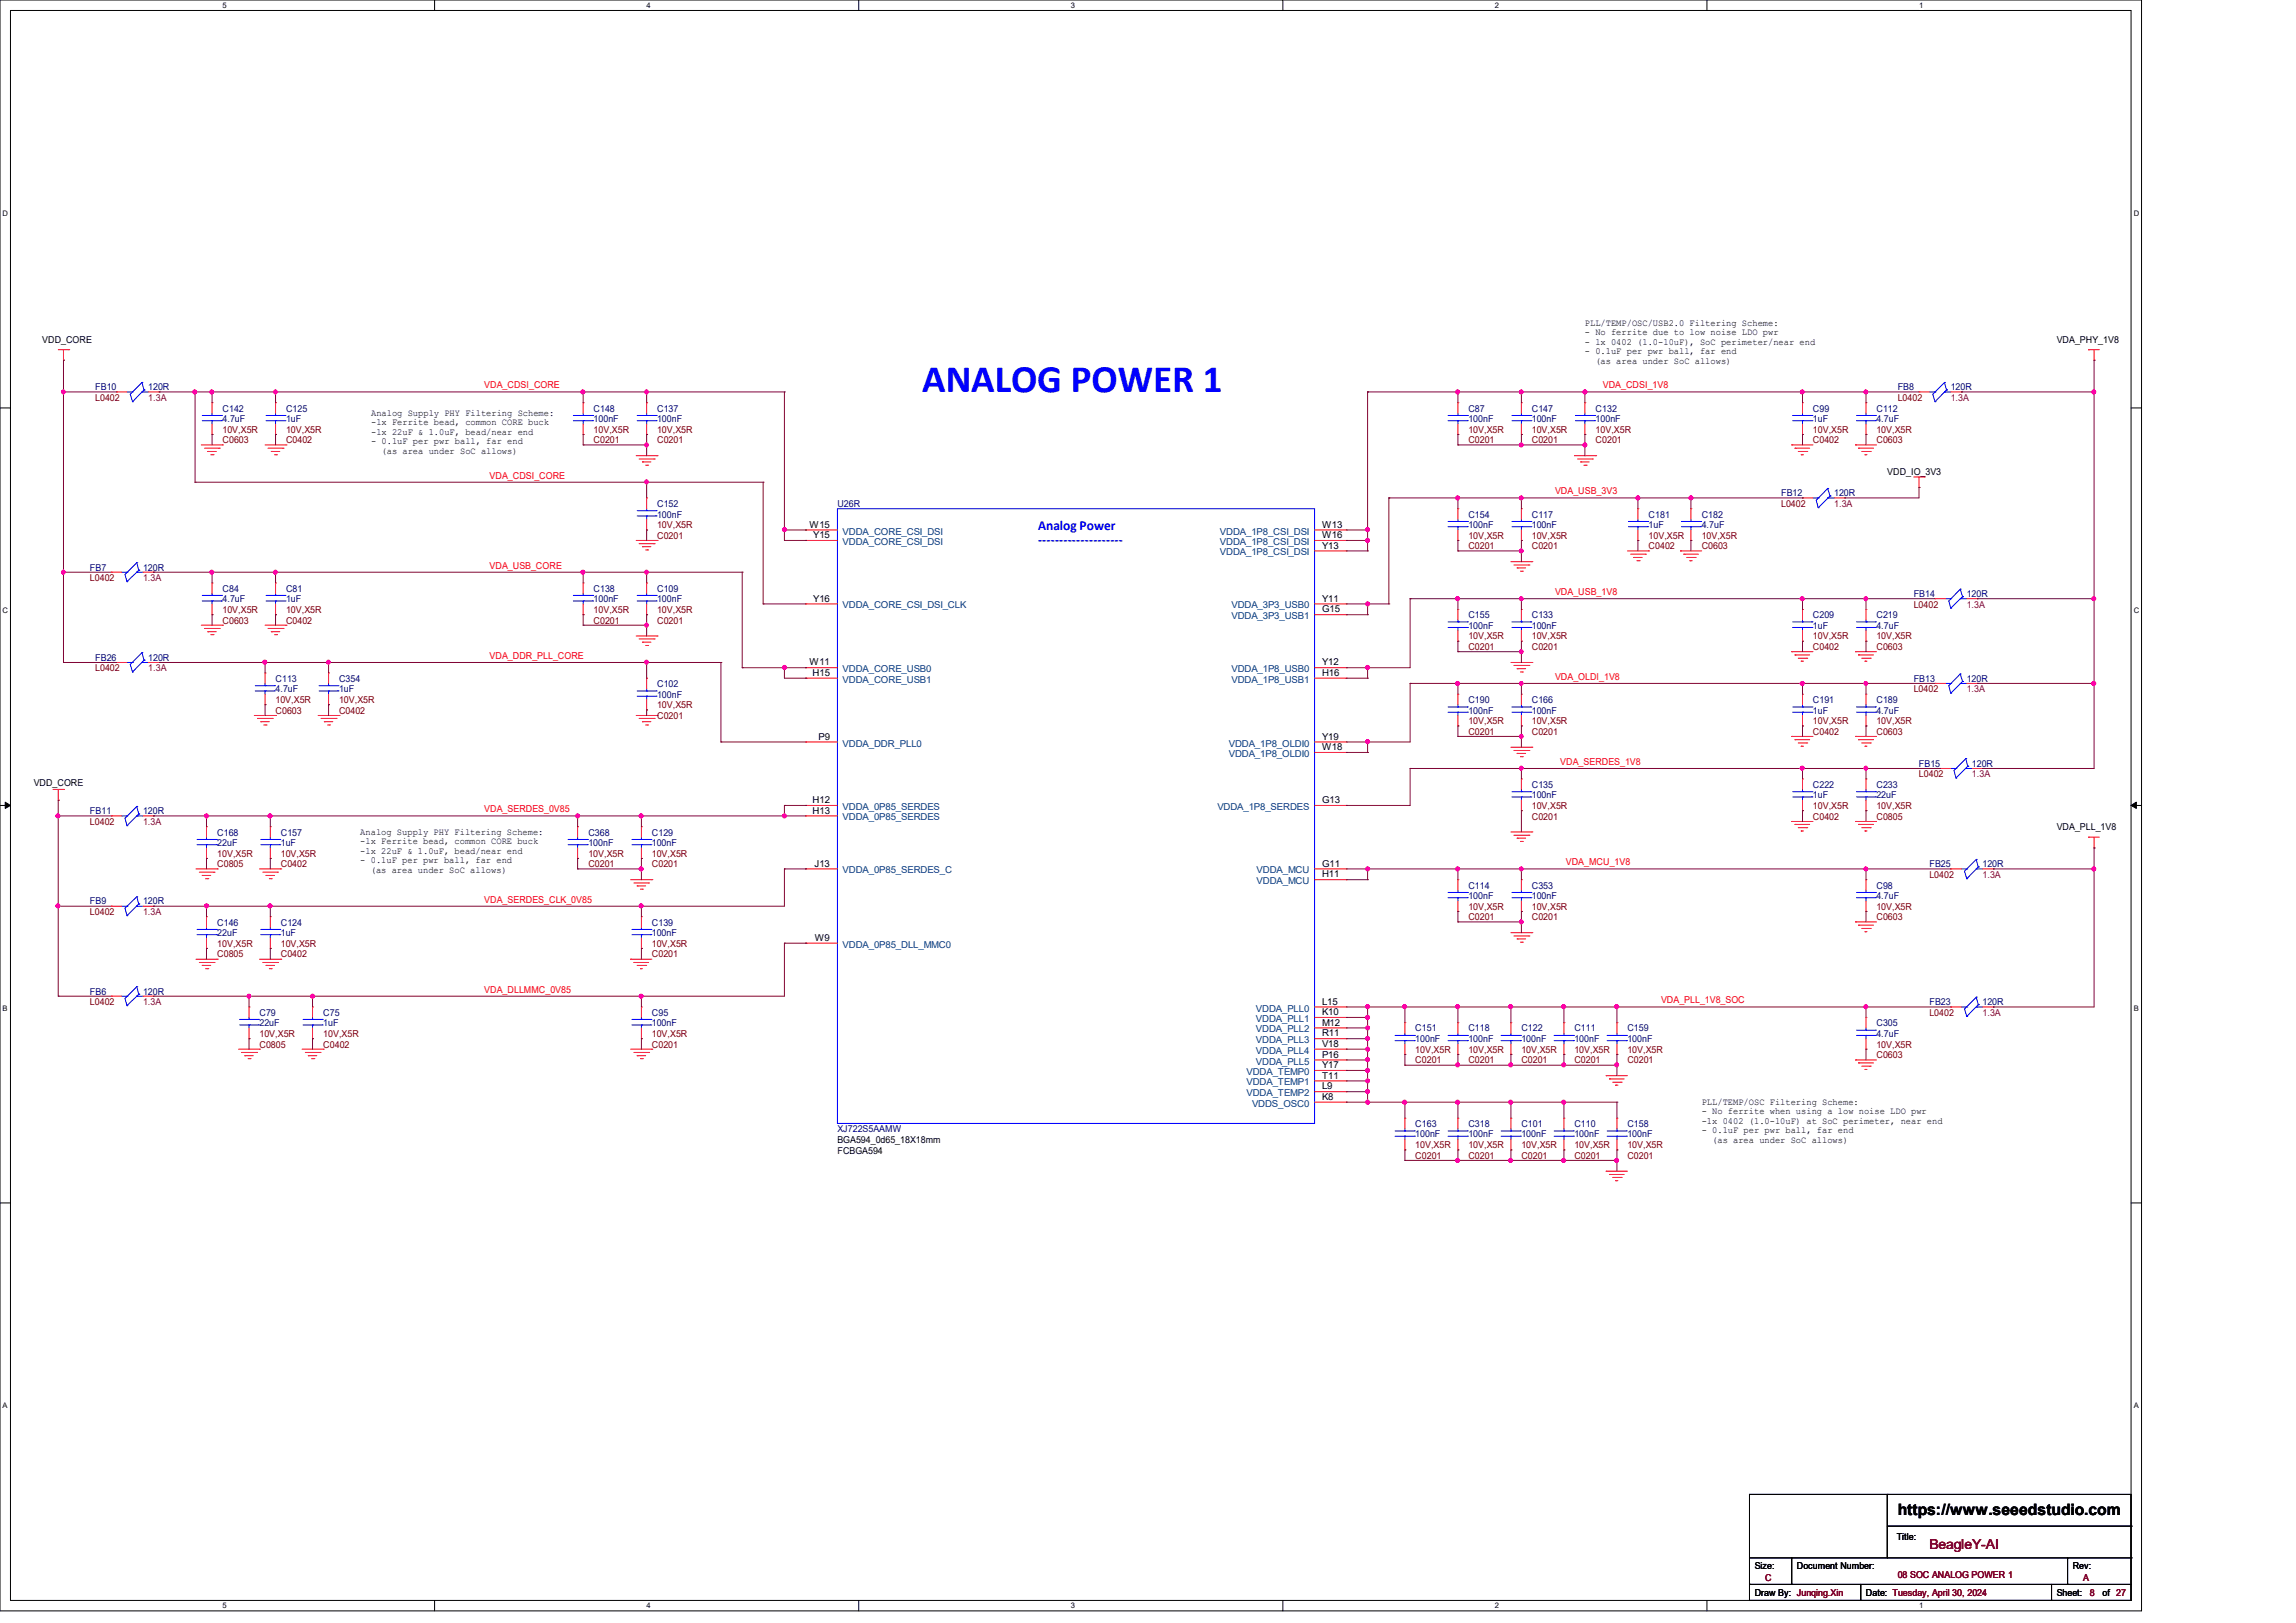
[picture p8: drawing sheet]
<svg xmlns="http://www.w3.org/2000/svg" width="297mm" height="210mm" viewBox="0 0 297 210" stroke-linecap="round" stroke-linejoin="round" font-family="sans-serif">
<defs><g id="words">
<text font-size="5" fill="#00f" x="119.3" y="50.7">ANALOG POWER 1</text>
<text font-size="2" x="245.5" y="196.1">https://www.seeedstudio.com</text>
<g font-size="1.8" fill="#00f">
<text x="134.3" y="68.6">Analog Power</text>
<text x="134.3" y="70.4">--------------------</text>
</g>
<text font-size="1.8" fill="#7f0000" x="249.6" y="200.5">BeagleY-AI</text>
<g font-size="1.2">
<text x="5.5" y="44.3">VDD_CORE</text>
<text x="205" y="42.2">PLL/TEMP/OSC/USB2.0 Filtering Scheme:</text>
<text x="205" y="43.4">- No ferrite due to low noise LDO pwr</text>
<text x="205" y="44.6">- 1x 0402 (1.0-10uF), SoC perimeter/near end</text>
<text x="205" y="45.8">- 0.1uF per pwr ball, far end</text>
<text x="206.4" y="47.1">(as area under SoC allows)</text>
<text x="266.1" y="44.3">VDA_PHY_1V8</text>
<text x="48" y="53.8">Analog Supply PHY Filtering Scheme:</text>
<text x="48" y="55">-1x Ferrite bead, common CORE buck</text>
<text x="48" y="56.3">-1x 22uF &amp; 1.0uF, bead/near end</text>
<text x="48" y="57.5">- 0.1uF per pwr ball, far end</text>
<text x="49.4" y="58.7">(as area under SoC allows)</text>
<text x="244.1" y="61.5">VDD_IO_3V3</text>
<text x="104.7" y="68.3">W15</text>
<text x="105.2" y="69.6">Y15</text>
<text x="171" y="68.3">W13</text>
<text x="171" y="69.6">W16</text>
<text x="171" y="71">Y13</text>
<text x="105.2" y="77.8">Y16</text>
<text x="171" y="77.8">Y11</text>
<text x="171" y="79.2">G15</text>
<text x="104.7" y="86.1">W11</text>
<text x="105.1" y="87.5">H15</text>
<text x="171" y="86.1">Y12</text>
<text x="171" y="87.5">H16</text>
<text x="105.9" y="95.7">P9</text>
<text x="171" y="95.7">Y19</text>
<text x="4.4" y="101.7">VDD_CORE</text>
<text x="171" y="97.1">W18</text>
<text x="46.6" y="108">Analog Supply PHY Filtering Scheme:</text>
<text x="105.1" y="103.9">H12</text>
<text x="105.1" y="105.3">H13</text>
<text x="171" y="103.9">G13</text>
<text x="266.1" y="107.4">VDA_PLL_1V8</text>
<text x="46.6" y="109.2">-1x Ferrite bead, common CORE buck</text>
<text x="46.6" y="110.4">-1x 22uF &amp; 1.0uF, bead/near end</text>
<text x="46.6" y="111.7">- 0.1uF per pwr ball, far end</text>
<text x="48" y="112.9">(as area under SoC allows)</text>
<text x="105.4" y="112.1">J13</text>
<text x="171" y="112.1">G11</text>
<text x="171" y="113.5">H11</text>
<text x="105.4" y="121.7">W9</text>
<text x="171" y="130">L15</text>
<text x="171" y="131.4">K10</text>
<text x="171" y="136.9">P16</text>
<text x="171" y="132.7">M12</text>
<text x="171" y="134.1">R11</text>
<text x="171" y="135.5">V18</text>
<text x="171" y="138.2">Y17</text>
<text x="171" y="139.6">T11</text>
<text x="171" y="141">L9</text>
<text x="171" y="142.3">K8</text>
<text x="220.1" y="143">PLL/TEMP/OSC Filtering Scheme:</text>
<text x="108.3" y="147.9">BGA594_0d65_18X18mm</text>
<text x="108.3" y="149.3">FCBGA594</text>
<text x="220.1" y="144.2">- No ferrite when using a low noise LDO pwr</text>
<text x="220.1" y="145.4">-1x 0402 (1.0-10uF) at SoC perimeter, near end</text>
<text x="220.1" y="146.6">- 0.1uF per pwr ball, far end</text>
<text x="221.5" y="147.9">(as area under SoC allows)</text>
<text x="227" y="203">Size:</text>
<text x="232.5" y="203">Document Number:</text>
<text x="245.4" y="199.3">Title:</text>
<text x="268.1" y="203">Rev:</text>
<text x="227" y="206.6">Draw By: Junqing.Xin</text>
<text x="241.4" y="206.6">Date: Tuesday, April 30, 2024</text>
<text x="266.1" y="206.6">Sheet:</text>
<text x="272" y="206.6">of 27</text>
</g>
<g font-size="1.2" fill="#00007f">
<text x="12.3" y="50.5">FB10</text>
<text x="19.2" y="50.5">120R</text>
<text x="28.8" y="53.3">C142</text>
<text x="37" y="53.3">C125</text>
<text x="76.8" y="53.3">C148</text>
<text x="85" y="53.3">C137</text>
<text x="189.9" y="53.3">C87</text>
<text x="198.2" y="53.3">C147</text>
<text x="206.4" y="53.3">C132</text>
<text x="234.5" y="53.3">C99</text>
<text x="242.7" y="53.3">C112</text>
<text x="245.5" y="50.5">FB8</text>
<text x="252.3" y="50.5">120R</text>
<text x="28.8" y="54.6">4.7uF</text>
<text x="37" y="54.6">1uF</text>
<text x="76.8" y="54.6">100nF</text>
<text x="85" y="54.6">100nF</text>
<text x="189.9" y="54.6">100nF</text>
<text x="198.2" y="54.6">100nF</text>
<text x="206.4" y="54.6">100nF</text>
<text x="234.5" y="54.6">1uF</text>
<text x="242.7" y="54.6">4.7uF</text>
<text x="85" y="65.6">C152</text>
<text x="108.3" y="65.6">U26R</text>
<text x="230.4" y="64.2">FB12</text>
<text x="237.3" y="64.2">120R</text>
<text x="85" y="67">100nF</text>
<text x="189.9" y="67">C154</text>
<text x="189.9" y="68.3">100nF</text>
<text x="198.2" y="67">C117</text>
<text x="198.2" y="68.3">100nF</text>
<text x="213.3" y="67">C181</text>
<text x="213.3" y="68.3">1uF</text>
<text x="220.1" y="67">C182</text>
<text x="220.1" y="68.3">4.7uF</text>
<text x="11.6" y="73.8">FB7</text>
<text x="18.5" y="73.8">120R</text>
<text x="28.8" y="76.6">C84</text>
<text x="28.8" y="77.9">4.7uF</text>
<text x="37" y="76.6">C81</text>
<text x="37" y="77.9">1uF</text>
<text x="76.8" y="76.6">C138</text>
<text x="76.8" y="77.9">100nF</text>
<text x="85" y="76.6">C109</text>
<text x="85" y="77.9">100nF</text>
<text x="247.6" y="77.3">FB14</text>
<text x="254.4" y="77.3">120R</text>
<text x="189.9" y="80">C155</text>
<text x="189.9" y="81.4">100nF</text>
<text x="198.2" y="80">C133</text>
<text x="198.2" y="81.4">100nF</text>
<text x="234.5" y="80">C209</text>
<text x="234.5" y="81.4">1uF</text>
<text x="242.7" y="80">C219</text>
<text x="242.7" y="81.4">4.7uF</text>
<text x="12.3" y="85.5">FB26</text>
<text x="19.2" y="85.5">120R</text>
<text x="35.6" y="88.2">C113</text>
<text x="35.6" y="89.6">4.7uF</text>
<text x="43.9" y="88.2">C354</text>
<text x="43.9" y="89.6">1uF</text>
<text x="85" y="88.9">C102</text>
<text x="247.6" y="88.2">FB13</text>
<text x="254.4" y="88.2">120R</text>
<text x="85" y="90.3">100nF</text>
<text x="189.9" y="91">C190</text>
<text x="189.9" y="92.3">100nF</text>
<text x="198.2" y="91">C166</text>
<text x="198.2" y="92.3">100nF</text>
<text x="234.5" y="91">C191</text>
<text x="234.5" y="92.3">1uF</text>
<text x="242.7" y="91">C189</text>
<text x="242.7" y="92.3">4.7uF</text>
<text x="198.2" y="101.9">C135</text>
<text x="234.5" y="101.9">C222</text>
<text x="242.7" y="101.9">C233</text>
<text x="248.2" y="99.2">FB15</text>
<text x="255.1" y="99.2">120R</text>
<text x="11.6" y="105.4">FB11</text>
<text x="18.5" y="105.4">120R</text>
<text x="198.2" y="103.3">100nF</text>
<text x="234.5" y="103.3">1uF</text>
<text x="242.7" y="103.3">22uF</text>
<text x="28.1" y="108.1">C168</text>
<text x="28.1" y="109.5">22uF</text>
<text x="36.3" y="108.1">C157</text>
<text x="36.3" y="109.5">1uF</text>
<text x="76.1" y="108.1">C368</text>
<text x="76.1" y="109.5">100nF</text>
<text x="84.3" y="108.1">C129</text>
<text x="84.3" y="109.5">100nF</text>
<text x="249.6" y="112.2">FB25</text>
<text x="256.4" y="112.2">120R</text>
<text x="11.6" y="117">FB9</text>
<text x="18.5" y="117">120R</text>
<text x="28.1" y="119.8">C146</text>
<text x="36.3" y="119.8">C124</text>
<text x="84.3" y="119.8">C139</text>
<text x="189.9" y="115">C114</text>
<text x="189.9" y="116.3">100nF</text>
<text x="198.2" y="115">C353</text>
<text x="198.2" y="116.3">100nF</text>
<text x="242.7" y="115">C98</text>
<text x="242.7" y="116.3">4.7uF</text>
<text x="28.1" y="121.2">22uF</text>
<text x="36.3" y="121.2">1uF</text>
<text x="84.3" y="121.2">100nF</text>
<text x="11.6" y="128.7">FB6</text>
<text x="18.5" y="128.7">120R</text>
<text x="33.6" y="131.4">C79</text>
<text x="41.8" y="131.4">C75</text>
<text x="84.3" y="131.4">C95</text>
<text x="249.6" y="130">FB23</text>
<text x="256.4" y="130">120R</text>
<text x="33.6" y="132.8">22uF</text>
<text x="41.8" y="132.8">1uF</text>
<text x="84.3" y="132.8">100nF</text>
<text x="183.1" y="133.5">C151</text>
<text x="183.1" y="134.9">100nF</text>
<text x="189.9" y="133.5">C118</text>
<text x="189.9" y="134.9">100nF</text>
<text x="196.8" y="133.5">C122</text>
<text x="196.8" y="134.9">100nF</text>
<text x="203.7" y="133.5">C111</text>
<text x="203.7" y="134.9">100nF</text>
<text x="210.5" y="133.5">C159</text>
<text x="210.5" y="134.9">100nF</text>
<text x="242.7" y="132.8">C305</text>
<text x="242.7" y="134.2">4.7uF</text>
<text x="108.3" y="146.5">XJ722S5AAMW</text>
<text x="183.1" y="145.8">C163</text>
<text x="183.1" y="147.2">100nF</text>
<text x="189.9" y="145.8">C318</text>
<text x="189.9" y="147.2">100nF</text>
<text x="196.8" y="145.8">C101</text>
<text x="196.8" y="147.2">100nF</text>
<text x="203.7" y="145.8">C110</text>
<text x="203.7" y="147.2">100nF</text>
<text x="210.5" y="145.8">C158</text>
<text x="210.5" y="147.2">100nF</text>
</g>
<g font-size="1.2" fill="#7f0000">
<text x="12.3" y="51.9">L0402</text>
<text x="245.5" y="51.9">L0402</text>
<text x="28.8" y="57.4">C0603</text>
<text x="28.8" y="56">10V,X5R</text>
<text x="37" y="57.4">C0402</text>
<text x="37" y="56">10V,X5R</text>
<text x="76.8" y="57.4">C0201</text>
<text x="76.8" y="56">10V,X5R</text>
<text x="85" y="57.4">C0201</text>
<text x="85" y="56">10V,X5R</text>
<text x="189.9" y="57.4">C0201</text>
<text x="189.9" y="56">10V,X5R</text>
<text x="198.2" y="57.4">C0201</text>
<text x="198.2" y="56">10V,X5R</text>
<text x="206.4" y="57.4">C0201</text>
<text x="206.4" y="56">10V,X5R</text>
<text x="234.5" y="57.4">C0402</text>
<text x="234.5" y="56">10V,X5R</text>
<text x="242.7" y="57.4">C0603</text>
<text x="242.7" y="56">10V,X5R</text>
<text x="230.4" y="65.6">L0402</text>
<text x="85" y="69.7">C0201</text>
<text x="85" y="68.3">10V,X5R</text>
<text x="189.9" y="71.1">C0201</text>
<text x="189.9" y="69.7">10V,X5R</text>
<text x="198.2" y="71.1">C0201</text>
<text x="198.2" y="69.7">10V,X5R</text>
<text x="213.3" y="71.1">C0402</text>
<text x="213.3" y="69.7">10V,X5R</text>
<text x="220.1" y="71.1">C0603</text>
<text x="220.1" y="69.7">10V,X5R</text>
<text x="11.6" y="75.2">L0402</text>
<text x="28.8" y="80.7">C0603</text>
<text x="28.8" y="79.3">10V,X5R</text>
<text x="37" y="80.7">C0402</text>
<text x="37" y="79.3">10V,X5R</text>
<text x="76.8" y="80.7">C0201</text>
<text x="76.8" y="79.3">10V,X5R</text>
<text x="85" y="80.7">C0201</text>
<text x="85" y="79.3">10V,X5R</text>
<text x="189.9" y="82.7">10V,X5R</text>
<text x="198.2" y="82.7">10V,X5R</text>
<text x="234.5" y="82.7">10V,X5R</text>
<text x="242.7" y="82.7">10V,X5R</text>
<text x="247.6" y="78.6">L0402</text>
<text x="12.3" y="86.9">L0402</text>
<text x="189.9" y="84.1">C0201</text>
<text x="198.2" y="84.1">C0201</text>
<text x="234.5" y="84.1">C0402</text>
<text x="242.7" y="84.1">C0603</text>
<text x="247.6" y="89.6">L0402</text>
<text x="35.6" y="92.3">C0603</text>
<text x="35.6" y="91">10V,X5R</text>
<text x="43.9" y="92.3">C0402</text>
<text x="43.9" y="91">10V,X5R</text>
<text x="85" y="93">C0201</text>
<text x="85" y="91.7">10V,X5R</text>
<text x="189.9" y="95.1">C0201</text>
<text x="189.9" y="93.7">10V,X5R</text>
<text x="198.2" y="95.1">C0201</text>
<text x="198.2" y="93.7">10V,X5R</text>
<text x="234.5" y="95.1">C0402</text>
<text x="234.5" y="93.7">10V,X5R</text>
<text x="242.7" y="95.1">C0603</text>
<text x="242.7" y="93.7">10V,X5R</text>
<text x="248.2" y="100.6">L0402</text>
<text x="11.6" y="106.7">L0402</text>
<text x="198.2" y="106">C0201</text>
<text x="198.2" y="104.7">10V,X5R</text>
<text x="234.5" y="106">C0402</text>
<text x="234.5" y="104.7">10V,X5R</text>
<text x="242.7" y="106">C0805</text>
<text x="242.7" y="104.7">10V,X5R</text>
<text x="28.1" y="112.2">C0805</text>
<text x="28.1" y="110.9">10V,X5R</text>
<text x="36.3" y="112.2">C0402</text>
<text x="36.3" y="110.9">10V,X5R</text>
<text x="76.1" y="112.2">C0201</text>
<text x="76.1" y="110.9">10V,X5R</text>
<text x="84.3" y="112.2">C0201</text>
<text x="84.3" y="110.9">10V,X5R</text>
<text x="249.6" y="113.6">L0402</text>
<text x="11.6" y="118.4">L0402</text>
<text x="189.9" y="119.1">C0201</text>
<text x="189.9" y="117.7">10V,X5R</text>
<text x="198.2" y="119.1">C0201</text>
<text x="198.2" y="117.7">10V,X5R</text>
<text x="242.7" y="119.1">C0603</text>
<text x="242.7" y="117.7">10V,X5R</text>
<text x="28.1" y="123.9">C0805</text>
<text x="28.1" y="122.5">10V,X5R</text>
<text x="36.3" y="123.9">C0402</text>
<text x="36.3" y="122.5">10V,X5R</text>
<text x="84.3" y="123.9">C0201</text>
<text x="84.3" y="122.5">10V,X5R</text>
<text x="11.6" y="130">L0402</text>
<text x="249.6" y="131.4">L0402</text>
<text x="33.6" y="135.5">C0805</text>
<text x="33.6" y="134.2">10V,X5R</text>
<text x="41.8" y="135.5">C0402</text>
<text x="41.8" y="134.2">10V,X5R</text>
<text x="84.3" y="135.5">C0201</text>
<text x="84.3" y="134.2">10V,X5R</text>
<text x="183.1" y="137.6">C0201</text>
<text x="183.1" y="136.2">10V,X5R</text>
<text x="189.9" y="137.6">C0201</text>
<text x="189.9" y="136.2">10V,X5R</text>
<text x="196.8" y="137.6">C0201</text>
<text x="196.8" y="136.2">10V,X5R</text>
<text x="203.7" y="137.6">C0201</text>
<text x="203.7" y="136.2">10V,X5R</text>
<text x="210.5" y="137.6">C0201</text>
<text x="210.5" y="136.2">10V,X5R</text>
<text x="242.7" y="136.9">C0603</text>
<text x="242.7" y="135.5">10V,X5R</text>
<text x="183.1" y="149.9">C0201</text>
<text x="183.1" y="148.6">10V,X5R</text>
<text x="189.9" y="149.9">C0201</text>
<text x="189.9" y="148.6">10V,X5R</text>
<text x="196.8" y="149.9">C0201</text>
<text x="196.8" y="148.6">10V,X5R</text>
<text x="203.7" y="149.9">C0201</text>
<text x="203.7" y="148.6">10V,X5R</text>
<text x="210.5" y="149.9">C0201</text>
<text x="210.5" y="148.6">10V,X5R</text>
<text x="228.3" y="204.6">C</text>
<text x="245.5" y="204.1">08 SOC ANALOG POWER 1</text>
<text x="269.5" y="204.6">A</text>
<text x="270.3" y="206.6">8</text>
</g>
<g font-size="1.2" fill="#7f003f">
<text x="19.2" y="51.9">1.3A</text>
<text x="252.3" y="51.9">1.3A</text>
<text x="237.3" y="65.6">1.3A</text>
<text x="18.5" y="75.2">1.3A</text>
<text x="254.4" y="78.6">1.3A</text>
<text x="19.2" y="86.9">1.3A</text>
<text x="254.4" y="89.6">1.3A</text>
<text x="255.1" y="100.6">1.3A</text>
<text x="18.5" y="106.7">1.3A</text>
<text x="256.4" y="113.6">1.3A</text>
<text x="18.5" y="118.4">1.3A</text>
<text x="18.5" y="130">1.3A</text>
<text x="256.4" y="131.4">1.3A</text>
</g>
<g font-size="1.2" fill="#f00">
<text x="62.7" y="50.2">VDA_CDSI_CORE</text>
<text x="207.3" y="50.2">VDA_CDSI_1V8</text>
<text x="63.3" y="61.9">VDA_CDSI_CORE</text>
<text x="201.2" y="64">VDA_USB_3V3</text>
<text x="63.3" y="73.6">VDA_USB_CORE</text>
<text x="201.2" y="77">VDA_USB_1V8</text>
<text x="63.3" y="85.3">VDA_DDR_PLL_CORE</text>
<text x="201.2" y="88">VDA_OLDI_1V8</text>
<text x="201.8" y="99">VDA_SERDES_1V8</text>
<text x="62.7" y="105.1">VDA_SERDES_0V85</text>
<text x="202.6" y="112">VDA_MCU_1V8</text>
<text x="62.7" y="116.8">VDA_SERDES_CLK_0V85</text>
<text x="62.7" y="128.4">VDA_DLLMMC_0V85</text>
<text x="214.9" y="129.8">VDA_PLL_1V8_SOC</text>
</g>
<g font-size="1.2" fill="#003f7f">
<text x="109" y="69.2">VDDA_CORE_CSI_DSI</text>
<text x="109" y="70.5">VDDA_CORE_CSI_DSI</text>
<text x="157.8" y="69.2">VDDA_1P8_CSI_DSI</text>
<text x="157.8" y="70.5">VDDA_1P8_CSI_DSI</text>
<text x="157.8" y="71.9">VDDA_1P8_CSI_DSI</text>
<text x="109" y="78.7">VDDA_CORE_CSI_DSI_CLK</text>
<text x="159.3" y="78.7">VDDA_3P3_USB0</text>
<text x="159.3" y="80.1">VDDA_3P3_USB1</text>
<text x="109" y="87">VDDA_CORE_USB0</text>
<text x="109" y="88.3">VDDA_CORE_USB1</text>
<text x="159.3" y="87">VDDA_1P8_USB0</text>
<text x="159.3" y="88.3">VDDA_1P8_USB1</text>
<text x="109" y="96.6">VDDA_DDR_PLL0</text>
<text x="159" y="98">VDDA_1P8_OLDI0</text>
<text x="159" y="96.6">VDDA_1P8_OLDI0</text>
<text x="109" y="104.8">VDDA_0P85_SERDES</text>
<text x="109" y="106.2">VDDA_0P85_SERDES</text>
<text x="157.5" y="104.8">VDDA_1P8_SERDES</text>
<text x="109" y="113">VDDA_0P85_SERDES_C</text>
<text x="162.6" y="113">VDDA_MCU</text>
<text x="162.6" y="114.4">VDDA_MCU</text>
<text x="109" y="122.6">VDDA_0P85_DLL_MMC0</text>
<text x="162.5" y="130.9">VDDA_PLL0</text>
<text x="162.5" y="137.8">VDDA_PLL5</text>
<text x="162.5" y="132.2">VDDA_PLL1</text>
<text x="162.5" y="133.6">VDDA_PLL2</text>
<text x="162.5" y="135">VDDA_PLL3</text>
<text x="162.5" y="136.4">VDDA_PLL4</text>
<text x="161.2" y="139.1">VDDA_TEMP0</text>
<text x="161.2" y="140.5">VDDA_TEMP1</text>
<text x="161.2" y="141.9">VDDA_TEMP2</text>
<text x="162" y="143.2">VDDS_OSC0</text>
</g>
<g font-size="1">
<text x="28.8" y="1">5</text>
<text x="83.7" y="1">4</text>
<text x="138.5" y="1">3</text>
<text x="193.4" y="1">2</text>
<text x="248.2" y="1">1</text>
<text x=".3" y="27.9">D</text>
<text x="276" y="27.9">D</text>
<text x=".3" y="79.4">C</text>
<text x="276" y="79.4">C</text>
<text x=".3" y="130.8">B</text>
<text x="276" y="130.8">B</text>
<text x=".3" y="182.2">A</text>
<text x="276" y="182.2">A</text>
<text x="28.8" y="208.1">5</text>
<text x="83.7" y="208.1">4</text>
<text x="138.5" y="208.1">3</text>
<text x="193.4" y="208.1">2</text>
<text x="248.2" y="208.1">1</text>
</g>
</g></defs>
<path d="M0 0h277v208.4h-277zM1.4 1.4h274.3v205.7h-274.3z" fill="none" stroke="#000" stroke-width=".13"/>
<g fill="#fff">
<path d="M28.8 .1h.5v1.1h-.5z"/>
<path d="M28.8 207.2h.5v1.1h-.5z"/>
</g>
<path d="M56.2 0v1.4M56.2 207.1v1.3" fill="none" stroke="#000" stroke-width=".13"/>
<g fill="#fff">
<path d="M83.7 .1h.5v1.1h-.5z"/>
<path d="M83.7 207.2h.5v1.1h-.5z"/>
</g>
<path d="M111.1 0v1.4M111.1 207.1v1.3" fill="none" stroke="#000" stroke-width=".13"/>
<g fill="#fff">
<path d="M138.5 .1h.6v1.1h-.6z"/>
<path d="M138.5 207.2h.6v1.1h-.6z"/>
</g>
<path d="M165.9 0v1.4M165.9 207.1v1.3" fill="none" stroke="#000" stroke-width=".13"/>
<g fill="#fff">
<path d="M193.4 .1h.5v1.1h-.5z"/>
<path d="M193.4 207.2h.5v1.1h-.5z"/>
</g>
<path d="M220.8 0v1.4M220.8 207.1v1.3" fill="none" stroke="#000" stroke-width=".13"/>
<g fill="#fff">
<path d="M248.2 .1h.6v1.1h-.6z"/>
<path d="M248.2 207.2h.6v1.1h-.6z"/>
<path d="M.3 27.1h.8v1.1h-.8z"/>
<path d="M276 27.1h.7v1.1h-.7z"/>
<path d="M.3 78.5h.8v1.1h-.8z"/>
<path d="M276 78.5h.7v1.1h-.7z"/>
</g>
<path d="M0 52.8h1.4M275.7 52.8h1.3" fill="none" stroke="#000" stroke-width=".13"/>
<g fill="#fff">
<path d="M.3 129.9h.7v1.1h-.7z"/>
<path d="M276 129.9h.6v1.1h-.6z"/>
</g>
<path d="M0 104.2h1.4M275.7 104.2h1.3" fill="none" stroke="#000" stroke-width=".13"/>
<path d="M.7 103.8l.7 .4-.7 .4zM275.7 104.2l.7-.4v.8z" fill="#000" stroke="#000" stroke-width=".13"/>
<g fill="#fff">
<path d="M.3 181.4h.7v1.1h-.7z"/>
<path d="M276 181.4h.6v1.1h-.6z"/>
</g>
<g fill="none" stroke="#000" stroke-width=".13">
<path d="M0 155.7h1.4M275.7 155.7h1.3M226.3 193.4h49.4v13.7h-49.4zM244.1 193.4h.1M244.1 193.4v8.2M244.1 197.5h31.6M275.7 197.5h.1M226.3 205h.1M226.3 205h49.4M226.3 201.6h49.4M231.8 205h.1M231.8 201.6v3.4"/>
<path d="M240.7 207.1h.1M240.7 205v2.1M265.4 207.1h.1M265.4 205v2.1M267.5 205h.1M267.5 201.6v3.4M275.7 201.6h.1"/>
</g>
<g fill="none" stroke="#f00" stroke-width=".13">
<path d="M7.5 45.3h1.4M8.2 46.6h.1M8.2 45.3v1.3M8.9 45.3h.1M15.1 50.7h.1M15.1 50.7h1.3M19.2 50.7h1.4M20.6 50.7h.1M26 57.6h2.8M26.5 58h1.9M26.9 58.4h.1M26.9 58.4h1.1"/>
<path d="M27.3 58.8h.3M27.4 52.1h.1M27.4 56.2h.1M27.4 52.1v1.4M27.4 54.9v1.3M27.6 58.8h.1M28.4 58h.1M28.8 57.6h.1M34.3 57.6h2.7M34.7 58h1.9M35.1 58.4h.1M35.1 58.4h1.1"/>
<path d="M35.5 58.8h.3M35.6 52.1h.1M35.6 56.2h.1M35.6 52.1v1.4M35.6 54.9v1.3M35.8 58.8h.1M36.6 58h.1M37 57.6h.1M75.4 52.1h.1M75.4 56.2h.1M75.4 52.1v1.4M75.4 54.9v1.3"/>
<path d="M82.3 59h2.7M82.7 59.4h1.9M83.1 59.8h.1M83.1 59.8h1.1M83.7 52.1h.1M83.7 56.2h.1M83.7 52.1v1.4M83.7 54.9v1.3M84.6 59.4h.1M85 59h.1M188.6 52.1h.1M188.6 56.2h.1"/>
<path d="M188.6 52.1v1.4M188.6 54.9v1.3M196.8 52.1h.1M196.8 56.2h.1M196.8 52.1v1.4M196.8 54.9v1.3M203.7 59h2.7M204.1 59.4h1.9M204.5 59.8h.1M204.5 59.8h1.1M205 52.1h.1M205 56.2h.1"/>
<path d="M205 52.1v1.4M205 54.9v1.3M206 59.4h.1M206.4 59h.1M231.8 57.6h.1M231.8 57.6h2.7M232.2 58h.1M232.2 58h1.9M232.6 58.4h1.1M233 58.8h.1M233 58.8h.3M233.2 52.1h.1"/>
<path d="M233.2 56.2h.1M233.2 52.1v1.4M233.2 54.9v1.3M233.7 58.4h.1M240 57.6h.1M240 57.6h2.7M240.4 58h.1M240.4 58h2M240.8 58.4h1.1M241.3 58.8h.1M241.3 58.8h.2M241.4 52.1h.1"/>
<path d="M241.4 56.2h.1M241.4 52.1v1.4M241.4 54.9v1.3M241.9 58.4h.1M248.2 50.7h.1M248.2 50.7h1.4M252.3 50.7h1.4M253.7 50.7h.1M270.2 45.3h.1M270.2 45.3h1.4M270.9 46.6h.1M270.9 45.3v1.3"/>
<path d="M14.4 74h.1M14.4 74h1.3M18.5 74h1.4M19.9 74h.1M27.4 75.4h.1M27.4 79.5h.1M27.4 75.4v1.4M27.4 78.1v1.4M35.6 75.4h.1M35.6 79.5h.1M35.6 75.4v1.4M35.6 78.1v1.4"/>
<path d="M75.4 75.4h.1M75.4 79.5h.1M75.4 75.4v1.4M75.4 78.1v1.4M82.3 69.9h2.7M82.7 70.4h1.9M83.1 70.7h.1M83.1 70.7h1.1M83.5 60.2h.3M83.5 71.2h.3M83.7 75.4h.1M83.7 79.5h.1"/>
<path d="M83.7 64.4h.1M83.7 68.6h.1M83.7 64.4v1.4M83.7 67.2v1.4M83.7 75.4v1.4M83.7 78.1v1.4M83.8 60.2h.1M83.8 71.2h.1M84.6 70.4h.1M85 69.9h.1M104.2 68.6h.1M104.2 69.9h.1"/>
<path d="M104.2 78.1h.1M104.2 69.9h4.1M104.2 68.6h4.1M104.2 78.1h4.1M170.1 69.9h4.1M170.1 71.3h4.1M170.1 68.6h4.1M170.1 78.1h4.1M170.1 79.5h4.1M174.2 68.6h.1M174.2 69.9h.1M174.2 71.3h.1"/>
<path d="M174.2 78.1h.1M174.2 79.5h.1M188.6 78.9h.1M188.6 65.8h.1M188.6 69.9h.1M188.6 65.8v1.4M188.6 68.6v1.3M188.6 78.9v1.3M195.5 72.7h2.7M195.8 73.1h2M196.3 73.5h.1M196.3 73.5h1.1"/>
<path d="M196.7 73.9h.2M196.8 65.8h.1M196.8 69.9h.1M196.8 78.9h.1M196.8 65.8v1.4M196.8 68.6v1.3M196.8 78.9v1.3M196.9 73.9h.1M197.8 73.1h.1M198.2 72.7h.1M204.9 60.2h.3M205.2 60.2h.1"/>
<path d="M210.5 71.3h2.8M210.9 71.7h2M211.3 72.1h.1M211.3 72.1h1.1M211.8 72.6h.2M211.9 65.8h.1M211.9 69.9h.1M211.9 65.8v1.4M211.9 68.6v1.3M212 72.6h.1M212.9 71.7h.1M213.3 71.3h.1"/>
<path d="M217.4 71.3h.1M217.4 71.3h2.7M217.8 71.7h.1M217.8 71.7h1.9M218.2 72.1h1.1M218.6 72.6h.1M218.6 72.6h.3M218.7 65.8h.1M218.7 69.9h.1M218.7 65.8v1.4M218.7 68.6v1.3M219.3 72.1h.1"/>
<path d="M233.2 78.9h.1M233.2 64.4h.1M233.2 78.9v1.3M233.2 64.4h1.3M237.3 64.4h1.3M238.6 64.4h.1M241.4 78.9h.1M241.4 78.9v1.3M247.6 61.7h1.3M248.2 63.1h.1M248.2 61.7v1.4M248.9 61.7h.1"/>
<path d="M250.3 77.5h.1M250.3 77.5h1.4M254.4 77.5h1.4M255.8 77.5h.1M15.1 85.7h.1M15.1 85.7h1.3M19.2 85.7h1.4M20.6 85.7h.1M26 80.9h2.8M26.5 81.3h1.9M26.9 81.7h.1M26.9 81.7h1.1"/>
<path d="M27.3 82.1h.3M27.6 82.1h.1M28.4 81.3h.1M28.8 80.9h.1M32.9 92.6h2.7M33.3 93h1.9M33.7 93.4h.1M33.7 93.4h1.1M34.1 93.8h.3M34.3 87.1h.1M34.3 91.2h.1M34.3 80.9h2.7"/>
<path d="M34.3 87.1v1.3M34.3 89.8v1.4M34.4 93.8h.1M34.7 81.3h1.9M35.1 81.7h.1M35.1 81.7h1.1M35.2 93h.1M35.5 82.1h.3M35.6 92.6h.1M35.8 82.1h.1M36.6 81.3h.1M37 80.9h.1"/>
<path d="M41.1 92.6h2.8M41.5 93h2M42 93.4h.1M42 93.4h1.1M42.4 93.8h.2M42.5 87.1h.1M42.5 91.2h.1M42.5 87.1v1.3M42.5 89.8v1.4M42.6 93.8h.1M43.5 93h.1M43.9 92.6h.1"/>
<path d="M82.3 82.3h2.7M82.3 92.6h2.7M82.7 82.7h1.9M82.7 93h1.9M83.1 83.1h.1M83.1 93.4h.1M83.1 83.1h1.1M83.1 93.4h1.1M83.5 83.5h.3M83.5 93.8h.3M83.7 87.8h.1M83.7 91.9h.1"/>
<path d="M83.7 87.8v1.4M83.7 90.5v1.4M83.8 83.5h.1M83.8 93.8h.1M84.6 82.7h.1M84.6 93h.1M85 82.3h.1M85 92.6h.1M104.2 86.4h.1M104.2 87.8h.1M104.2 96h.1M104.2 86.4h4.1"/>
<path d="M104.2 87.8h4.1M104.2 96h4.1M170.1 86.4h4.1M170.1 87.8h4.1M170.1 96h4.1M170.1 97.4h4.1M174.2 97.4h.1M174.2 96h.1M174.2 86.4h.1M174.2 87.8h.1M188.6 83h.1M188.6 89.8h.1"/>
<path d="M188.6 93.9h.1M188.6 81.6v1.4M188.6 89.8v1.4M188.6 92.6v1.3M195.5 85.7h2.7M195.5 96.7h2.7M195.8 86.1h2M195.8 97.1h2M196.3 86.5h.1M196.3 97.5h.1M196.3 86.5h1.1M196.3 97.5h1.1"/>
<path d="M196.7 87h.2M196.7 97.9h.2M196.8 83h.1M196.8 89.8h.1M196.8 93.9h.1M196.8 81.6v1.4M196.8 89.8v1.4M196.8 92.6v1.3M196.9 87h.1M196.9 97.9h.1M197.8 86.1h.1M197.8 97.1h.1"/>
<path d="M198.2 85.7h.1M198.2 96.7h.1M231.8 84.3h.1M231.8 95.3h.1M231.8 84.3h2.7M231.8 95.3h2.7M232.2 84.8h.1M232.2 95.7h.1M232.2 84.8h1.9M232.2 95.7h1.9M232.6 85.2h1.1M232.6 96.1h1.1"/>
<path d="M233 85.6h.1M233 96.6h.1M233 85.6h.3M233 96.6h.3M233.2 83h.1M233.2 89.8h.1M233.2 93.9h.1M233.2 81.6v1.4M233.2 89.8v1.4M233.2 92.6v1.3M233.7 85.2h.1M233.7 96.1h.1"/>
<path d="M240 84.3h.1M240 95.3h.1M240 84.3h2.7M240 95.3h2.7M240.4 84.8h.1M240.4 95.7h.1M240.4 84.8h2M240.4 95.7h2M240.8 85.2h1.1M240.8 96.1h1.1M241.3 85.6h.1M241.3 96.6h.1"/>
<path d="M241.3 85.6h.2M241.3 96.6h.2M241.4 83h.1M241.4 89.8h.1M241.4 93.9h.1M241.4 81.6v1.4M241.4 89.8v1.4M241.4 92.6v1.3M241.9 85.2h.1M241.9 96.1h.1M250.3 88.4h.1M250.3 88.4h1.4"/>
<path d="M251 99.4h.1M251 99.4h1.3M254.4 88.4h1.4M255.1 99.4h1.4M255.8 88.4h.1M256.5 99.4h.1M6.9 102.2h1.3M7.5 103.5h.1M7.5 102.2v1.3M8.2 102.2h.1M14.4 105.6h.1M14.4 117.3h.1"/>
<path d="M14.4 105.6h1.3M14.4 117.3h1.3M18.5 105.6h1.4M18.5 117.3h1.4M19.9 105.6h.1M19.9 117.3h.1M25.4 112.4h2.7M25.8 112.9h1.9M26.2 113.3h.1M26.2 113.3h1.1M26.6 113.7h.3M26.7 107h.1"/>
<path d="M26.7 111.1h.1M26.7 118.6h.1M26.7 107v1.3M26.7 109.7v1.4M26.7 118.6v1.4M26.9 113.7h.1M27.7 112.9h.1M28.1 112.4h.1M33.6 112.4h2.7M34 112.9h1.9M34.4 113.3h.1M34.4 113.3h1.1"/>
<path d="M34.8 113.7h.3M35 118.6h.1M35 107h.1M35 111.1h.1M35 107v1.3M35 109.7v1.4M35 118.6v1.4M35.1 113.7h.1M35.9 112.9h.1M36.3 112.4h.1M74.7 107h.1M74.7 111.1h.1"/>
<path d="M74.7 107v1.3M74.7 109.7v1.4M81.6 113.8h2.7M82 114.3h1.9M82.4 114.6h.1M82.4 114.6h1.1M82.8 115.1h.3M83 118.6h.1M83 107h.1M83 111.1h.1M83 107v1.3M83 109.7v1.4"/>
<path d="M83 118.6v1.4M83.1 115.1h.1M83.9 114.3h.1M84.3 113.8h.1M104.2 104.2h.1M104.2 105.6h.1M104.2 112.4h.1M104.2 112.4h4.1M104.2 105.6h4.1M104.2 104.2h4.1M170.1 112.4h4.1M170.1 113.8h4.1"/>
<path d="M170.1 104.2h4.1M174.2 104.2h.1M174.2 112.4h.1M174.2 113.8h.1M188.6 113.8h.1M188.6 117.9h.1M188.6 113.8v1.4M188.6 116.6v1.3M195.5 107.7h2.7M195.8 108.1h2M196.3 108.5h.1M196.3 108.5h1.1"/>
<path d="M196.7 108.9h.2M196.8 100.8h.1M196.8 104.9h.1M196.8 113.8h.1M196.8 117.9h.1M196.8 100.8v1.4M196.8 103.5v1.4M196.8 113.8v1.4M196.8 116.6v1.3M196.9 108.9h.1M197.8 108.1h.1M198.2 107.7h.1"/>
<path d="M231.8 106.3h.1M231.8 106.3h2.7M232.2 106.7h.1M232.2 106.7h1.9M232.6 107.1h1.1M233 107.5h.1M233 107.5h.3M233.2 100.8h.1M233.2 104.9h.1M233.2 100.8v1.4M233.2 103.5v1.4M233.7 107.1h.1"/>
<path d="M240 106.3h.1M240 119.3h.1M240 106.3h2.7M240 119.3h2.7M240.4 106.7h.1M240.4 119.7h.1M240.4 106.7h2M240.4 119.7h2M240.8 107.1h1.1M241.3 107.5h.1M241.3 107.5h.2M241.4 113.8h.1"/>
<path d="M241.4 117.9h.1M241.4 100.8h.1M241.4 104.9h.1M241.4 100.8v1.4M241.4 103.5v1.4M241.4 113.8v1.4M241.4 116.6v1.3M241.9 107.1h.1M252.3 112.4h.1M252.3 112.4h1.4M256.5 112.4h1.4M257.9 112.4h.1"/>
<path d="M270.2 108.3h.1M270.2 108.3h1.4M270.9 109.7h.1M270.9 108.3v1.4M14.4 128.9h.1M14.4 128.9h1.3M18.5 128.9h1.4M19.9 128.9h.1M25.4 124.1h2.7M25.8 124.5h1.9M26.2 124.9h.1M26.2 124.9h1.1"/>
<path d="M26.6 125.3h.3M26.7 122.7h.1M26.7 121.4v1.3M26.9 125.3h.1M27.7 124.5h.1M28.1 124.1h.1M30.9 135.8h2.7M31.2 136.2h2M31.7 136.6h.1M31.7 136.6h1.1M32.1 137h.2M32.2 130.3h.1"/>
<path d="M32.2 134.4h.1M32.2 130.3v1.4M32.2 133v1.4M32.3 137h.1M33.2 136.2h.1M33.6 135.8h.1M33.6 124.1h2.7M34 124.5h1.9M34.4 124.9h.1M34.4 124.9h1.1M34.8 125.3h.3M35 122.7h.1"/>
<path d="M35 121.4v1.3M35.1 125.3h.1M35.9 124.5h.1M36.3 124.1h.1M39.1 135.8h2.7M39.5 136.2h1.9M39.9 136.6h.1M39.9 136.6h1.1M40.3 137h.3M40.4 130.3h.1M40.4 134.4h.1M40.4 130.3v1.4"/>
<path d="M40.4 133v1.4M40.6 137h.1M41.4 136.2h.1M41.8 135.8h.1M81.6 124.1h.1M81.6 124.1h2.7M81.6 135.8h2.7M82 124.5h.1M82 124.5h1.9M82 136.2h1.9M82.4 136.6h.1M82.4 124.9h1.1"/>
<path d="M82.4 136.6h1.1M82.8 125.3h.1M82.8 125.3h.3M82.8 137h.3M83 130.3h.1M83 134.4h.1M83 122.7h.1M83 121.4v1.3M83 130.3v1.4M83 133v1.4M83.1 137h.1M83.5 124.9h.1"/>
<path d="M83.9 136.2h.1M84.3 135.8h.1M104.2 122h.1M104.2 122h4.1M170.1 135.8h4.1M170.1 137.2h4.1M170.1 130.3h4.1M170.1 131.7h4.1M170.1 133h4.1M170.1 134.4h4.1M170.1 138.5h4.1M170.1 139.9h4.1"/>
<path d="M174.2 130.3h.1M174.2 137.2h.1M174.2 131.7h.1M174.2 133h.1M174.2 134.4h.1M174.2 135.8h.1M174.2 138.5h.1M174.2 139.9h.1M181.7 132.3h.1M181.7 136.4h.1M181.7 132.3v1.4M181.7 135.1v1.3"/>
<path d="M188.6 132.3h.1M188.6 136.4h.1M188.6 132.3v1.4M188.6 135.1v1.3M195.5 132.3h.1M195.5 136.4h.1M195.5 120.7h2.7M195.5 132.3v1.4M195.5 135.1v1.3M195.8 121.1h2M196.3 121.5h.1M196.3 121.5h1.1"/>
<path d="M196.7 121.9h.2M196.9 121.9h.1M197.8 121.1h.1M198.2 120.7h.1M202.3 132.3h.1M202.3 136.4h.1M202.3 132.3v1.4M202.3 135.1v1.3M207.8 139.2h.1M207.8 139.2h2.7M208.2 139.6h.1M208.2 139.6h1.9"/>
<path d="M209.2 132.3h.1M209.2 136.4h.1M209.2 132.3v1.4M209.2 135.1v1.3M240 137.2h.1M240 137.2h2.7M240.4 137.5h.1M240.4 137.5h2M240.8 120.1h1.1M240.8 138h1.1M241.3 120.6h.1M241.3 138.4h.1"/>
<path d="M241.3 120.6h.2M241.3 138.4h.2M241.4 131.7h.1M241.4 135.8h.1M241.4 131.7v1.3M241.4 134.4v1.4M241.9 120.1h.1M241.9 138h.1M252.3 130.3h.1M252.3 130.3h1.4M256.5 130.3h1.4M257.9 130.3h.1"/>
<path d="M170.1 141.3h4.1M170.1 142.6h4.1M174.2 141.3h.1M174.2 142.6h.1M181.7 144.7h.1M181.7 148.8h.1M181.7 144.7v1.4M181.7 147.4v1.4M188.6 144.7h.1M188.6 148.8h.1M188.6 144.7v1.4M188.6 147.4v1.4"/>
<path d="M195.5 144.7h.1M195.5 148.8h.1M195.5 144.7v1.4M195.5 147.4v1.4M202.3 144.7h.1M202.3 148.8h.1M202.3 144.7v1.4M202.3 147.4v1.4M207.8 151.6h.1M207.8 151.6h2.7M208.2 152h.1M208.2 152h1.9"/>
<path d="M208.6 140h1.1M208.6 152.4h1.1M209 140.4h.1M209 152.8h.1M209 140.4h.3M209 152.8h.3M209.2 144.7h.1M209.2 148.8h.1M209.2 144.7v1.4M209.2 147.4v1.4M209.7 140h.1M209.7 152.4h.1"/>
</g>
<g fill="none" stroke="#00f" stroke-width=".13">
<path d="M16.4 50.7h.7M17.1 52h.1M17.1 50.7h.1M18.4 49.5h.1M18.4 50.7h.1M18.4 50.7h.8M18.4 49.5l-1.6 1.5 .3 1M18.4 49.5l.2 1M18.6 50.5h.1M18.6 50.5l-1.5 1.5M26.2 53.8h2.5M26.2 54.4h2.5"/>
<path d="M27.4 54.4h.1M27.4 53.8h.1M27.4 53.5v.3M27.4 54.4v.5M28.7 53.8h.1M28.7 54.4h.1M34.4 53.8h2.5M34.4 54.4h2.5M35.6 54.4h.1M35.6 53.8h.1M35.6 53.5v.3M35.6 54.4v.5"/>
<path d="M36.9 53.8h.1M36.9 54.4h.1M74.2 53.8h2.5M74.2 54.4h2.5M75.4 54.4h.1M75.4 53.8h.1M75.4 53.5v.3M75.4 54.4v.5M76.7 53.8h.1M76.7 54.4h.1M82.4 53.8h2.5M82.4 54.4h2.5"/>
<path d="M83.7 54.4h.1M83.7 53.8h.1M83.7 53.5v.3M83.7 54.4v.5M84.9 53.8h.1M84.9 54.4h.1M187.3 53.8h2.5M187.3 54.4h2.5M188.6 54.4h.1M188.6 53.8h.1M188.6 53.5v.3M188.6 54.4v.5"/>
<path d="M189.8 53.8h.1M189.8 54.4h.1M195.6 53.8h2.4M195.6 54.4h2.4M196.8 54.4h.1M196.8 53.8h.1M196.8 53.5v.3M196.8 54.4v.5M198 53.8h.1M198 54.4h.1M203.8 53.8h2.5M203.8 54.4h2.5"/>
<path d="M205 54.4h.1M205 53.8h.1M205 53.5v.3M205 54.4v.5M206.3 53.8h.1M206.3 54.4h.1M231.9 53.8h2.5M231.9 54.4h2.5M233.2 54.4h.1M233.2 53.8h.1M233.2 53.5v.3M233.2 54.4v.5"/>
<path d="M234.4 53.8h.1M234.4 54.4h.1M240.2 53.8h2.4M240.2 54.4h2.4M241.4 54.4h.1M241.4 53.8h.1M241.4 53.5v.3M241.4 54.4v.5M242.6 53.8h.1M242.6 54.4h.1M249.6 50.7h.7M250.3 52h.1"/>
<path d="M250.3 50.7h.1M251.5 49.5h.1M251.5 50.7h.1M251.5 49.5l-1.5 1.5 .3 1M251.5 50.7h.8M251.5 49.5l.3 1M251.8 50.5h.1M251.8 50.5l-1.5 1.5M15.7 74h.7M16.4 75.3h.1M16.4 74h.1M17.7 72.8h.1"/>
<path d="M17.7 74h.1M17.7 72.8l-1.5 1.5 .2 1M17.7 74h.8M17.7 72.8l.2 1M17.9 73.8h.1M17.9 73.8l-1.5 1.5M26.2 77h2.5M26.2 77.8h2.5M27.4 77.8h.1M27.4 77h.1M27.4 76.8v.2M27.4 77.8v.3"/>
<path d="M28.7 77h.1M28.7 77.8h.1M34.4 77h2.5M34.4 77.8h2.5M35.6 77.8h.1M35.6 77h.1M35.6 76.8v.2M35.6 77.8v.3M36.9 77h.1M36.9 77.8h.1M74.2 77h2.5M74.2 77.8h2.5"/>
<path d="M75.4 77.8h.1M75.4 77h.1M75.4 76.8v.2M75.4 77.8v.3M76.7 77h.1M76.7 77.8h.1M82.4 77h2.5M82.4 77.8h2.5M82.4 66.1h2.5M82.4 66.8h2.5M83.7 77.8h.1M83.7 77h.1"/>
<path d="M83.7 66.8h.1M83.7 66.1h.1M83.7 65.8v.3M83.7 66.8v.4M83.7 76.8v.2M83.7 77.8v.3M84.9 77h.1M84.9 77.8h.1M84.9 66.1h.1M84.9 66.8h.1M108.3 65.8h61.8v79.6h-61.8zM187.3 67.5h2.5"/>
<path d="M187.3 68.2h2.5M188.6 68.2h.1M188.6 67.5h.1M188.6 67.2v.3M188.6 68.2v.4M189.8 67.5h.1M189.8 68.2h.1M195.6 67.5h2.4M195.6 68.2h2.4M196.8 68.2h.1M196.8 67.5h.1M196.8 67.2v.3"/>
<path d="M196.8 68.2v.4M198 67.5h.1M198 68.2h.1M210.7 67.5h2.4M210.7 68.2h2.4M211.9 68.2h.1M211.9 67.5h.1M211.9 67.2v.3M211.9 68.2v.4M213.1 67.5h.1M213.1 68.2h.1M217.5 67.5h2.5"/>
<path d="M217.5 68.2h2.5M218.7 68.2h.1M218.7 67.5h.1M218.7 67.2v.3M218.7 68.2v.4M220 67.5h.1M220 68.2h.1M234.5 64.4h.7M235.2 65.7h.1M235.2 64.4h.1M236.4 63.2h.1M236.4 64.4h.1"/>
<path d="M236.4 63.2l-1.4 1.5 .2 1M236.4 64.4h.9M236.4 63.2l.3 1M236.7 64.2h.1M236.7 64.2l-1.5 1.5M251.7 77.5h.6M252.3 78.7h.1M252.3 77.5h.1M253.6 76.2h.1M253.6 77.5h.1M253.6 76.2l-1.5 1.6 .2 .9M253.6 77.5h.8"/>
<path d="M253.6 76.2l.3 1M253.9 77.2h.1M253.9 77.2l-1.6 1.5M16.4 85.7h.7M17.1 87h.1M17.1 85.7h.1M18.4 84.5h.1M18.4 85.7h.1M18.4 84.5l-1.6 1.5 .3 1M18.4 85.7h.8M18.4 84.5l.2 .9M18.6 85.4h.1"/>
<path d="M18.6 85.4l-1.5 1.6M33 88.7h2.5M33 89.4h2.5M34.3 89.4h.1M34.3 88.7h.1M34.3 88.4v.3M34.3 89.4v.4M35.5 88.7h.1M35.5 89.4h.1M41.3 88.7h2.4M41.3 89.4h2.4M42.5 89.4h.1"/>
<path d="M42.5 88.7h.1M42.5 88.4v.3M42.5 89.4v.4M43.7 88.7h.1M43.7 89.4h.1M82.4 89.4h2.5M82.4 90.1h2.5M83.7 90.1h.1M83.7 89.4h.1M83.7 89.2v.2M83.7 90.1v.4M84.9 89.4h.1"/>
<path d="M84.9 90.1h.1M187.3 80.5h2.5M187.3 81.2h2.5M187.3 91.5h2.5M187.3 92.2h2.5M188.6 81.2h.1M188.6 80.5h.1M188.6 92.2h.1M188.6 91.5h.1M188.6 80.2v.3M188.6 81.2v.4M188.6 91.2v.3"/>
<path d="M188.6 92.2v.4M189.8 80.5h.1M189.8 81.2h.1M189.8 91.5h.1M189.8 92.2h.1M195.6 80.5h2.4M195.6 81.2h2.4M195.6 91.5h2.4M195.6 92.2h2.4M196.8 81.2h.1M196.8 80.5h.1M196.8 92.2h.1"/>
<path d="M196.8 91.5h.1M196.8 80.2v.3M196.8 81.2v.4M196.8 91.2v.3M196.8 92.2v.4M198 80.5h.1M198 81.2h.1M198 91.5h.1M198 92.2h.1M231.9 80.5h2.5M231.9 81.2h2.5M231.9 91.5h2.5"/>
<path d="M231.9 92.2h2.5M233.2 81.2h.1M233.2 80.5h.1M233.2 92.2h.1M233.2 91.5h.1M233.2 80.2v.3M233.2 81.2v.4M233.2 91.2v.3M233.2 92.2v.4M234.4 80.5h.1M234.4 81.2h.1M234.4 91.5h.1"/>
<path d="M234.4 92.2h.1M240.2 80.5h2.4M240.2 81.2h2.4M240.2 91.5h2.4M240.2 92.2h2.4M241.4 81.2h.1M241.4 80.5h.1M241.4 92.2h.1M241.4 91.5h.1M241.4 80.2v.3M241.4 81.2v.4M241.4 91.2v.3"/>
<path d="M241.4 92.2v.4M242.6 80.5h.1M242.6 81.2h.1M242.6 91.5h.1M242.6 92.2h.1M251.7 88.4h.6M252.3 89.7h.1M252.3 88.4h.1M252.3 99.4h.7M253 99.4h.1M253.6 87.2h.1M253.6 88.4h.1"/>
<path d="M253.6 87.2l-1.5 1.5 .2 1M253.6 88.4h.8M253.6 87.2l.3 1M253.9 88.2h.1M253.9 88.2l-1.6 1.5M254.3 98.2h.1M254.3 99.4h.1M254.3 98.2l-1.5 1.5 .2 1M254.3 99.4h.8M254.3 98.2l.3 .9M254.6 99.1h.1M254.6 99.1l-1.6 1.6"/>
<path d="M15.7 105.6h.7M15.7 117.3h.7M16.4 106.8h.1M16.4 105.6h.1M16.4 118.5h.1M16.4 117.3h.1M17.7 104.4h.1M17.7 105.6h.1M17.7 116h.1M17.7 117.3h.1M17.7 104.4l-1.5 1.5 .2 .9M17.7 105.6h.8"/>
<path d="M17.7 104.4l.2 .9M17.7 116l-1.5 1.5 .2 1M17.7 117.3h.8M17.7 116l.2 1M17.9 105.3h.1M17.9 117h.1M17.9 105.3l-1.5 1.5M17.9 117l-1.5 1.5M25.5 108.6h2.5M25.5 109.3h2.5M26.7 109.3h.1M26.7 108.6h.1"/>
<path d="M26.7 108.3v.3M26.7 109.3v.4M28 108.6h.1M28 109.3h.1M33.7 108.6h2.5M33.7 109.3h2.5M35 109.3h.1M35 108.6h.1M35 108.3v.3M35 109.3v.4M36.2 108.6h.1M36.2 109.3h.1"/>
<path d="M73.5 108.6h2.5M73.5 109.3h2.5M74.7 109.3h.1M74.7 108.6h.1M74.7 108.3v.3M74.7 109.3v.4M76 108.6h.1M76 109.3h.1M81.7 108.6h2.5M81.7 109.3h2.5M83 109.3h.1M83 108.6h.1"/>
<path d="M83 108.3v.3M83 109.3v.4M84.2 108.6h.1M84.2 109.3h.1M187.3 115.5h2.5M187.3 116.2h2.5M188.6 116.2h.1M188.6 115.5h.1M188.6 115.2v.3M188.6 116.2v.4M189.8 115.5h.1M189.8 116.2h.1"/>
<path d="M195.6 115.5h2.4M195.6 116.2h2.4M195.6 102.4h2.4M195.6 103.1h2.4M196.8 103.1h.1M196.8 102.4h.1M196.8 116.2h.1M196.8 115.5h.1M196.8 102.2v.2M196.8 103.1v.4M196.8 115.2v.3M196.8 116.2v.4"/>
<path d="M198 102.4h.1M198 103.1h.1M198 115.5h.1M198 116.2h.1M231.9 102.4h2.5M231.9 103.1h2.5M233.2 103.1h.1M233.2 102.4h.1M233.2 102.2v.2M233.2 103.1v.4M234.4 102.4h.1M234.4 103.1h.1"/>
<path d="M240.2 115.5h2.4M240.2 116.2h2.4M240.2 102.4h2.4M240.2 103.1h2.4M241.4 116.2h.1M241.4 115.5h.1M241.4 103.1h.1M241.4 102.4h.1M241.4 102.2v.2M241.4 103.1v.4M241.4 115.2v.3M241.4 116.2v.4"/>
<path d="M242.6 115.5h.1M242.6 116.2h.1M242.6 102.4h.1M242.6 103.1h.1M253 100.7h.1M253.7 112.4h.7M254.4 113.7h.1M254.4 112.4h.1M255.7 111.2h.1M255.7 112.4h.1M255.7 111.2l-1.6 1.5 .3 1M255.7 112.4h.8"/>
<path d="M255.7 111.2l.2 1M255.9 112.2h.1M255.9 112.2l-1.5 1.5M15.7 128.9h.7M16.4 130.1h.1M16.4 128.9h.1M17.7 127.7h.1M17.7 128.9h.1M17.7 127.7l-1.5 1.5 .2 .9M17.7 128.9h.8M17.7 127.7l.2 1M17.9 128.7h.1"/>
<path d="M17.9 128.7l-1.5 1.4M25.5 120.3h2.5M25.5 120.9h2.5M26.7 120.9h.1M26.7 120.3h.1M26.7 120v.3M26.7 120.9v.5M28 120.3h.1M28 120.9h.1M31 131.9h2.4M31 132.6h2.4M32.2 132.6h.1"/>
<path d="M32.2 131.9h.1M32.2 131.7v.2M32.2 132.6v.4M33.4 131.9h.1M33.4 132.6h.1M33.7 120.3h2.5M33.7 120.9h2.5M35 120.9h.1M35 120.3h.1M35 120v.3M35 120.9v.5M36.2 120.3h.1"/>
<path d="M36.2 120.9h.1M39.2 131.9h2.5M39.2 132.6h2.5M40.4 132.6h.1M40.4 131.9h.1M40.4 131.7v.2M40.4 132.6v.4M41.7 131.9h.1M41.7 132.6h.1M81.7 131.9h2.5M81.7 132.6h2.5M81.7 120.3h2.5"/>
<path d="M81.7 120.9h2.5M83 132.6h.1M83 131.9h.1M83 120.9h.1M83 120.3h.1M83 120v.3M83 120.9v.5M83 131.7v.2M83 132.6v.4M84.2 131.9h.1M84.2 132.6h.1M84.2 120.3h.1"/>
<path d="M84.2 120.9h.1M180.5 134h2.5M180.5 134.7h2.5M181.7 134.7h.1M181.7 134h.1M181.7 133.7v.3M181.7 134.7v.4M183 134h.1M183 134.7h.1M187.3 134h2.5M187.3 134.7h2.5M188.6 134.7h.1"/>
<path d="M188.6 134h.1M188.6 133.7v.3M188.6 134.7v.4M189.8 134h.1M189.8 134.7h.1M194.2 134h2.5M194.2 134.7h2.5M195.5 134.7h.1M195.5 134h.1M195.5 133.7v.3M195.5 134.7v.4M196.7 134h.1"/>
<path d="M196.7 134.7h.1M201 134h2.5M201 134.7h2.5M202.3 134.7h.1M202.3 134h.1M202.3 133.7v.3M202.3 134.7v.4M203.5 134h.1M203.5 134.7h.1M207.9 134h2.5M207.9 134.7h2.5M209.2 134.7h.1"/>
<path d="M209.2 134h.1M209.2 133.7v.3M209.2 134.7v.4M210.4 134h.1M210.4 134.7h.1M240.2 134h2.4M240.2 133.3h2.4M241.4 134h.1M241.4 133.3h.1M241.4 133v.3M241.4 134v.4M242.6 133.3h.1"/>
<path d="M242.6 134h.1M253.7 130.3h.7M254.4 131.5h.1M254.4 130.3h.1M255.7 129h.1M255.7 130.3h.1M255.7 129l-1.6 1.6 .3 .9M255.7 130.3h.8M255.7 129l.2 1M255.9 130h.1M255.9 130l-1.5 1.5M180.5 146.3h2.5"/>
<path d="M180.5 147h2.5M181.7 147h.1M181.7 146.3h.1M181.7 146.1v.2M181.7 147v.4M183 146.3h.1M183 147h.1M187.3 146.3h2.5M187.3 147h2.5M188.6 147h.1M188.6 146.3h.1M188.6 146.1v.2"/>
<path d="M188.6 147v.4M189.8 146.3h.1M189.8 147h.1M194.2 146.3h2.5M194.2 147h2.5M195.5 147h.1M195.5 146.3h.1M195.5 146.1v.2M195.5 147v.4M196.7 146.3h.1M196.7 147h.1M201 146.3h2.5"/>
<path d="M201 147h2.5M202.3 147h.1M202.3 146.3h.1M202.3 146.1v.2M202.3 147v.4M203.5 146.3h.1M203.5 147h.1M207.9 146.3h2.5M207.9 147h2.5M209.2 147h.1M209.2 146.3h.1M209.2 146.1v.2"/>
<path d="M209.2 147v.4M210.4 146.3h.1M210.4 147h.1"/>
</g>
<g fill="none" stroke="#7f003f" stroke-width=".13">
<path d="M8.2 46.6h.1M8.2 50.7h.1M8.2 46.6v39.1M8.2 50.7h6.9M20.6 50.7h.1M20.6 50.7h80.9M25.2 50.7h.1M25.2 50.7v11.7M27.4 50.7h.1M27.4 56.2h.1M27.4 50.7v1.4M27.4 56.2v1.4"/>
<path d="M35.6 50.7h.1M35.6 56.2h.1M35.6 50.7v1.4M35.6 56.2v1.4M75.4 50.7h.1M75.4 56.2h.1M75.4 57.6h.1M75.4 50.7v1.4M75.4 56.2v1.4M75.4 57.6h8.3M83.7 50.7h.1M83.7 56.2h.1"/>
<path d="M83.7 57.6h.1M83.7 50.7v1.4M83.7 56.2v2.8M101.5 50.7h.1M101.5 50.7v19.2h2.7M176.9 50.7h.1M176.9 50.7h71.3M176.9 50.7v20.6M188.6 50.7h.1M188.6 56.2h.1M188.6 57.6h.1M188.6 50.7v1.4"/>
<path d="M188.6 56.2v1.4M188.6 57.6h16.4M196.8 50.7h.1M196.8 56.2h.1M196.8 57.6h.1M196.8 50.7v1.4M196.8 56.2v1.4M205 50.7h.1M205 56.2h.1M205 57.6h.1M205 50.7v1.4M205 56.2v2.8"/>
<path d="M233.2 50.7h.1M233.2 56.2h.1M233.2 50.7v1.4M233.2 56.2v1.4M241.4 50.7h.1M241.4 56.2h.1M241.4 50.7v1.4M241.4 56.2v1.4M253.7 50.7h.1M253.7 50.7h17.2M270.9 46.6h.1M270.9 50.7h.1"/>
<path d="M270.9 46.6v52.8h-14.4M8.2 74h.1M8.2 74h6.2M19.9 74h.1M19.9 74h76.1M25.2 62.4h.1M25.2 62.4h73.5M27.4 74h.1M27.4 79.5h.1M27.4 74v1.4M27.4 79.5v1.4M35.6 74h.1"/>
<path d="M35.6 79.5h.1M35.6 74v1.4M35.6 79.5v1.4M75.4 74h.1M75.4 79.5h.1M75.4 74v1.4M75.4 79.5v1.4M83.7 62.4h.1M83.7 68.6h.1M83.7 74h.1M83.7 79.5h.1M83.7 62.4v2"/>
<path d="M83.7 68.6v1.3M83.7 74v1.4M83.7 79.5v2.8M96 74h.1M96 74v12.4M98.7 62.4h.1M98.7 78.1h.1M98.7 62.4v15.7M98.7 78.1h5.5M101.5 68.6h.1M101.5 68.6h2.7M104.2 68.6h.1"/>
<path d="M104.2 69.9h.1M174.2 68.6h2.7M174.2 69.9h2.7M174.2 71.3h2.7M174.2 78.1h5.5M174.2 79.5h2.7M176.9 68.6h.1M176.9 69.9h.1M176.9 71.3h.1M176.9 78.1h.1M176.9 79.5h.1M176.9 78.1v1.4"/>
<path d="M179.7 64.4h.1M179.7 78.1h.1M179.7 64.4h53.5M179.7 64.4v13.7M182.4 77.5h.1M182.4 77.5h67.9M182.4 77.5v8.9h-8.2M188.6 64.4h.1M188.6 69.9h.1M188.6 71.3h.1M188.6 77.5h.1M188.6 64.4v1.4"/>
<path d="M188.6 69.9v1.4M188.6 77.5v1.4M188.6 71.3h8.2M196.8 64.4h.1M196.8 69.9h.1M196.8 71.3h.1M196.8 77.5h.1M196.8 64.4v1.4M196.8 69.9v2.8M196.8 77.5v1.4M211.9 64.4h.1M211.9 69.9h.1"/>
<path d="M211.9 64.4v1.4M211.9 69.9v1.4M218.7 64.4h.1M218.7 69.9h.1M218.7 64.4v1.4M218.7 69.9v1.4M233.2 64.4h.1M233.2 77.5h.1M233.2 77.5v1.4M238.6 64.4h.1M241.4 77.5h.1M241.4 77.5v1.4"/>
<path d="M248.2 63.1h.1M248.2 63.1v1.3h-9.6M255.8 77.5h.1M255.8 77.5h15.1M270.9 77.5h.1M8.2 85.7h.1M8.2 85.7h6.9M20.6 85.7h72.7M34.3 85.7h.1M34.3 91.2h.1M34.3 85.7v1.4M34.3 91.2v1.4"/>
<path d="M42.5 85.7h.1M42.5 91.2h.1M42.5 85.7v1.4M42.5 91.2v1.4M75.4 80.9h.1M75.4 80.9h8.3M83.7 80.9h.1M83.7 85.7h.1M83.7 91.9h.1M83.7 85.7v2.1M83.7 91.9v.7M93.3 85.7h.1"/>
<path d="M93.3 96h.1M93.3 85.7v10.3M93.3 96h10.9M96 86.4h.1M96 86.4h8.2M101.5 86.4h.1M101.5 86.4v1.4h2.7M104.2 86.4h.1M104.2 87.8h.1M174.2 87.8h2.7M174.2 97.4h2.7M176.9 86.4h.1"/>
<path d="M176.9 87.8h.1M176.9 96h.1M176.9 97.4h.1M176.9 86.4v1.4M176.9 96v1.4M182.4 88.4h.1M182.4 99.4h.1M182.4 88.4v7.6h-8.2M182.4 99.4v4.8h-8.2M182.4 88.4h67.9M182.4 99.4h68.6M188.6 83h.1"/>
<path d="M188.6 84.3h.1M188.6 88.4h.1M188.6 93.9h.1M188.6 95.3h.1M188.6 83v1.3M188.6 88.4v1.4M188.6 93.9v1.4M188.6 84.3h8.2M188.6 95.3h8.2M196.8 83h.1M196.8 84.3h.1M196.8 88.4h.1"/>
<path d="M196.8 93.9h.1M196.8 95.3h.1M196.8 99.4h.1M196.8 83v2.7M196.8 88.4v1.4M196.8 93.9v2.8M196.8 99.4v1.4M233.2 83h.1M233.2 88.4h.1M233.2 93.9h.1M233.2 99.4h.1M233.2 83v1.3"/>
<path d="M233.2 88.4v1.4M233.2 93.9v1.4M233.2 99.4v1.4M241.4 83h.1M241.4 88.4h.1M241.4 93.9h.1M241.4 99.4h.1M241.4 83v1.3M241.4 88.4v1.4M241.4 93.9v1.4M241.4 99.4v1.4M255.8 88.4h.1"/>
<path d="M255.8 88.4h15.1M256.5 99.4h.1M270.9 88.4h.1M7.5 103.5h.1M7.5 105.6h.1M7.5 117.3h.1M7.5 103.5v25.4M7.5 105.6h6.9M7.5 117.3h6.9M19.9 105.6h.1M19.9 117.3h.1M19.9 105.6h84.3"/>
<path d="M26.7 105.6h.1M26.7 111.1h.1M26.7 117.3h.1M26.7 105.6v1.4M26.7 111.1v1.3M26.7 117.3v1.3M35 105.6h.1M35 111.1h.1M35 117.3h.1M35 105.6v1.4M35 111.1v1.3M35 117.3v1.3"/>
<path d="M74.7 105.6h.1M74.7 111.1h.1M74.7 112.4h.1M74.7 105.6v1.4M74.7 111.1v1.3M74.7 112.4h8.3M83 105.6h.1M83 111.1h.1M83 112.4h.1M83 117.3h.1M83 105.6v1.4M83 111.1v2.7"/>
<path d="M83 117.3v1.3M101.5 104.2h.1M101.5 105.6h.1M101.5 112.4h.1M101.5 104.2v1.4M101.5 112.4v4.9h-81.6M101.5 104.2h2.7M101.5 112.4h2.7M104.2 104.2h.1M104.2 112.4h.1M174.2 104.2h.1M174.2 112.4h78.1"/>
<path d="M174.2 113.8h2.7M176.9 112.4h.1M176.9 113.8h.1M176.9 112.4v1.4M188.6 112.4h.1M188.6 117.9h.1M188.6 119.3h.1M188.6 112.4v1.4M188.6 117.9v1.4M188.6 119.3h8.2M196.8 104.9h.1M196.8 112.4h.1"/>
<path d="M196.8 117.9h.1M196.8 119.3h.1M196.8 104.9v2.8M196.8 112.4v1.4M196.8 117.9v2.8M233.2 104.9h.1M233.2 104.9v1.4M241.4 104.9h.1M241.4 112.4h.1M241.4 117.9h.1M241.4 104.9v1.4M241.4 112.4v1.4"/>
<path d="M241.4 117.9v1.4M257.9 112.4h.1M257.9 112.4h13M270.9 109.7h.1M270.9 112.4h.1M270.9 109.7v20.6h-13M7.5 128.9h.1M7.5 128.9h6.9M26.7 122.7h.1M26.7 122.7v1.4M32.2 128.9h.1M32.2 134.4h.1"/>
<path d="M32.2 128.9v1.4M32.2 134.4v1.4M35 122.7h.1M35 122.7v1.4M40.4 128.9h.1M40.4 134.4h.1M40.4 128.9v1.4M40.4 134.4v1.4M83 122.7h.1M83 128.9h.1M83 134.4h.1M83 122.7v1.4"/>
<path d="M83 128.9v1.4M83 134.4v1.4M101.5 122h.1M101.5 122v6.9h-81.6M101.5 122h2.7M104.2 122h.1M174.2 130.3h78.1M174.2 131.7h2.7M174.2 133h2.7M174.2 134.4h2.7M174.2 135.8h2.7M174.2 137.2h2.7"/>
<path d="M174.2 138.5h2.7M174.2 139.9h2.7M176.9 130.3h.1M176.9 131.7h.1M176.9 133h.1M176.9 134.4h.1M176.9 135.8h.1M176.9 137.2h.1M176.9 138.5h.1M176.9 139.9h.1M176.9 130.3v12.3M181.7 130.3h.1"/>
<path d="M181.7 136.4h.1M181.7 137.8h.1M181.7 130.3v2M181.7 136.4v1.4M181.7 137.8h27.5M188.6 130.3h.1M188.6 136.4h.1M188.6 137.8h.1M188.6 130.3v2M188.6 136.4v1.4M195.5 130.3h.1M195.5 136.4h.1"/>
<path d="M195.5 137.8h.1M195.5 130.3v2M195.5 136.4v1.4M202.3 130.3h.1M202.3 136.4h.1M202.3 137.8h.1M202.3 130.3v2M202.3 136.4v1.4M209.2 130.3h.1M209.2 136.4h.1M209.2 137.8h.1M209.2 130.3v2"/>
<path d="M209.2 136.4v2.8M241.4 130.3h.1M241.4 135.8h.1M241.4 130.3v1.4M241.4 135.8v1.4M257.9 130.3h.1M174.2 141.3h2.7M174.2 142.6h35M176.9 141.3h.1M176.9 142.6h.1M181.7 142.6h.1M181.7 148.8h.1"/>
<path d="M181.7 150.2h.1M181.7 142.6v2.1M181.7 148.8v1.4M181.7 150.2h27.5M188.6 142.6h.1M188.6 148.8h.1M188.6 150.2h.1M188.6 142.6v2.1M188.6 148.8v1.4M195.5 142.6h.1M195.5 148.8h.1M195.5 150.2h.1"/>
<path d="M195.5 142.6v2.1M195.5 148.8v1.4M202.3 142.6h.1M202.3 148.8h.1M202.3 150.2h.1M202.3 142.6v2.1M202.3 148.8v1.4M209.2 142.6h.1M209.2 148.8h.1M209.2 150.2h.1M209.2 142.6v2.1M209.2 148.8v2.8"/>
</g>
<g fill="#f0f" stroke="#f0f" stroke-width=".13">
<circle cx="8.2" cy="74" r=".24"/>
<circle cx="8.2" cy="50.7" r=".24"/>
<circle cx="27.4" cy="50.7" r=".25"/>
<circle cx="25.2" cy="50.7" r=".25"/>
<circle cx="75.4" cy="50.7" r=".25"/>
<circle cx="35.6" cy="50.7" r=".24"/>
<circle cx="83.6" cy="50.7" r=".24"/>
<circle cx="101.5" cy="68.5" r=".25"/>
<circle cx="176.9" cy="68.5" r=".25"/>
<circle cx="196.8" cy="50.7" r=".24"/>
<circle cx="188.6" cy="50.7" r=".25"/>
<circle cx="233.1" cy="50.7" r=".25"/>
<circle cx="205" cy="50.7" r=".25"/>
<circle cx="241.4" cy="50.7" r=".24"/>
<circle cx="270.8" cy="77.5" r=".25"/>
<circle cx="270.8" cy="50.7" r=".25"/>
<circle cx="205" cy="57.6" r=".25"/>
<circle cx="83.6" cy="57.6" r=".24"/>
<circle cx="196.8" cy="57.6" r=".24"/>
<circle cx="83.6" cy="62.3" r=".24"/>
<circle cx="188.6" cy="64.4" r=".25"/>
<circle cx="211.9" cy="64.4" r=".25"/>
<circle cx="196.8" cy="64.4" r=".24"/>
<circle cx="218.7" cy="64.4" r=".25"/>
<circle cx="176.9" cy="69.9" r=".25"/>
<circle cx="196.8" cy="71.3" r=".24"/>
<circle cx="27.4" cy="74" r=".25"/>
<circle cx="75.4" cy="74" r=".25"/>
<circle cx="35.6" cy="74" r=".24"/>
<circle cx="83.6" cy="74" r=".24"/>
<circle cx="188.6" cy="77.5" r=".25"/>
<circle cx="233.1" cy="77.5" r=".25"/>
<circle cx="196.8" cy="77.5" r=".24"/>
<circle cx="241.4" cy="77.5" r=".24"/>
<circle cx="270.8" cy="88.4" r=".25"/>
<circle cx="176.9" cy="78.1" r=".25"/>
<circle cx="83.6" cy="80.9" r=".24"/>
<circle cx="196.8" cy="84.3" r=".24"/>
<circle cx="34.2" cy="85.7" r=".25"/>
<circle cx="83.6" cy="85.7" r=".24"/>
<circle cx="42.5" cy="85.7" r=".24"/>
<circle cx="101.5" cy="86.4" r=".25"/>
<circle cx="176.9" cy="86.4" r=".25"/>
<circle cx="188.6" cy="88.4" r=".25"/>
<circle cx="233.1" cy="88.4" r=".25"/>
<circle cx="196.8" cy="88.4" r=".24"/>
<circle cx="241.4" cy="88.4" r=".24"/>
<circle cx="196.8" cy="95.3" r=".24"/>
<circle cx="176.9" cy="96" r=".25"/>
<circle cx="233.1" cy="99.4" r=".25"/>
<circle cx="196.8" cy="99.4" r=".24"/>
<circle cx="241.4" cy="99.4" r=".24"/>
<circle cx="7.5" cy="105.6" r=".25"/>
<circle cx="101.5" cy="105.6" r=".25"/>
<circle cx="26.7" cy="105.6" r=".25"/>
<circle cx="74.7" cy="105.6" r=".25"/>
<circle cx="34.9" cy="105.6" r=".25"/>
<circle cx="82.9" cy="105.6" r=".25"/>
<circle cx="82.9" cy="112.4" r=".25"/>
<circle cx="176.9" cy="112.4" r=".25"/>
<circle cx="188.6" cy="112.4" r=".25"/>
<circle cx="241.4" cy="112.4" r=".24"/>
<circle cx="196.8" cy="112.4" r=".24"/>
<circle cx="270.8" cy="112.4" r=".25"/>
<circle cx="7.5" cy="117.2" r=".25"/>
<circle cx="26.7" cy="117.2" r=".25"/>
<circle cx="82.9" cy="117.2" r=".25"/>
<circle cx="34.9" cy="117.2" r=".25"/>
<circle cx="196.8" cy="119.3" r=".24"/>
<circle cx="32.2" cy="128.9" r=".24"/>
<circle cx="82.9" cy="128.9" r=".25"/>
<circle cx="40.4" cy="128.9" r=".25"/>
<circle cx="176.9" cy="130.3" r=".25"/>
<circle cx="176.9" cy="131.6" r=".25"/>
<circle cx="181.7" cy="130.3" r=".25"/>
<circle cx="188.6" cy="130.3" r=".25"/>
<circle cx="195.4" cy="130.3" r=".25"/>
<circle cx="209.1" cy="130.3" r=".25"/>
<circle cx="202.3" cy="130.3" r=".25"/>
<circle cx="241.4" cy="130.2" r=".24"/>
<circle cx="176.9" cy="133" r=".25"/>
<circle cx="176.9" cy="134.4" r=".25"/>
<circle cx="176.9" cy="135.8" r=".25"/>
<circle cx="176.9" cy="137.1" r=".25"/>
<circle cx="195.4" cy="137.8" r=".25"/>
<circle cx="188.6" cy="137.8" r=".25"/>
<circle cx="209.1" cy="137.8" r=".25"/>
<circle cx="202.3" cy="137.8" r=".25"/>
<circle cx="176.9" cy="138.5" r=".25"/>
<circle cx="176.9" cy="139.9" r=".25"/>
<circle cx="176.9" cy="141.2" r=".25"/>
<circle cx="176.9" cy="142.6" r=".25"/>
<circle cx="181.7" cy="142.6" r=".25"/>
<circle cx="195.4" cy="142.6" r=".25"/>
<circle cx="188.6" cy="142.6" r=".25"/>
<circle cx="202.3" cy="142.6" r=".25"/>
<circle cx="195.4" cy="150.2" r=".25"/>
<circle cx="188.6" cy="150.2" r=".25"/>
<circle cx="209.1" cy="150.2" r=".25"/>
<circle cx="202.3" cy="150.2" r=".25"/>
</g>
<use href="#words"/>
</svg>
